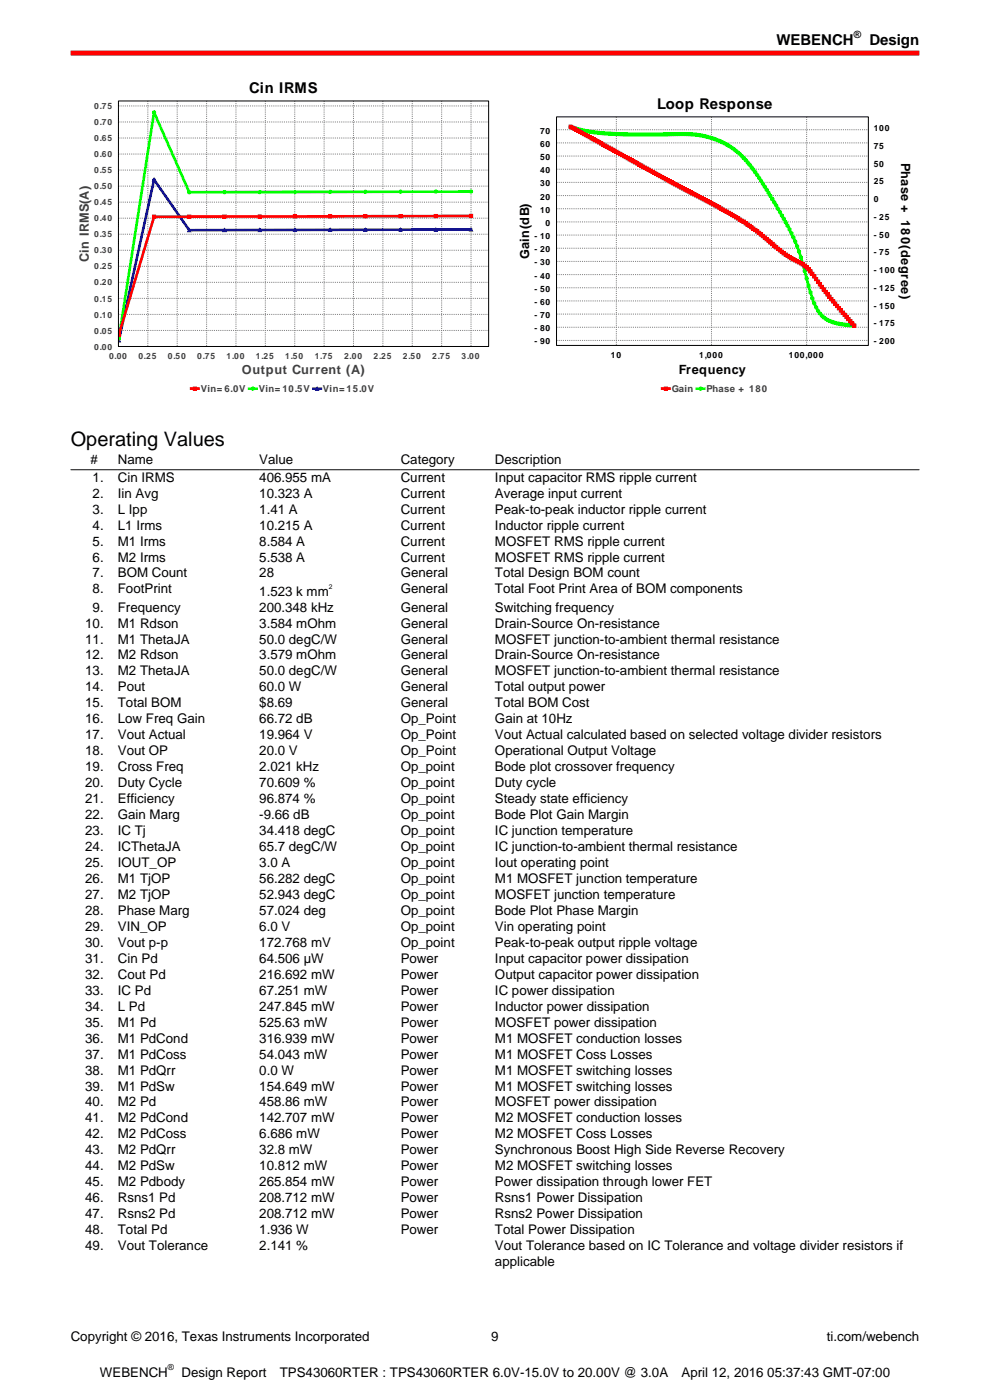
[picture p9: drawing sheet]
<svg xmlns="http://www.w3.org/2000/svg" width="210mm" height="297mm" viewBox="0 0 210 297" stroke-linecap="round" stroke-linejoin="round" font-family="sans-serif">
<defs><g id="words">
<text font-size="4.2" x="15" y="94.7">Operating Values</text>
<g font-size="3.2">
<text x="164.7" y="9.6">WEBENCH</text>
<text x="184.4" y="9.6">Design</text>
</g>
<g font-size="3.1">
<text x="52.9" y="19.7">Cin IRMS</text>
<text x="139.4" y="23.1">Loop Response</text>
</g>
<g font-size="2.8">
<text x="19.2" y="98.5">#</text>
<text x="25" y="98.5">Name</text>
<text x="55" y="98.5">Value</text>
<text x="85" y="98.5">Category</text>
<text x="105" y="98.5">Description</text>
<text x="19.6" y="102.2">1.</text>
<text x="19.6" y="105.6">2.</text>
<text x="25" y="102.2">Cin IRMS</text>
<text x="25" y="105.6">Iin Avg</text>
<text x="55" y="102.2">406.955 mA</text>
<text x="55" y="105.6">10.323 A</text>
<text x="85" y="102.2">Current</text>
<text x="85" y="105.6">Current</text>
<text x="105" y="102.2">Input capacitor RMS ripple current</text>
<text x="105" y="105.6">Average input current</text>
<text x="19.6" y="109">3.</text>
<text x="19.6" y="112.3">4.</text>
<text x="25" y="109">L Ipp</text>
<text x="25" y="112.3">L1 Irms</text>
<text x="55" y="109">1.41 A</text>
<text x="55" y="112.3">10.215 A</text>
<text x="85" y="109">Current</text>
<text x="85" y="112.3">Current</text>
<text x="105" y="109">Peak-to-peak inductor ripple current</text>
<text x="105" y="112.3">Inductor ripple current</text>
<text x="19.6" y="115.7">5.</text>
<text x="19.6" y="119.1">6.</text>
<text x="25" y="115.7">M1 Irms</text>
<text x="25" y="119.1">M2 Irms</text>
<text x="55" y="115.7">8.584 A</text>
<text x="55" y="119.1">5.538 A</text>
<text x="85" y="115.7">Current</text>
<text x="85" y="119.1">Current</text>
<text x="105" y="115.7">MOSFET RMS ripple current</text>
<text x="105" y="119.1">MOSFET RMS ripple current</text>
<text x="19.6" y="122.5">7.</text>
<text x="19.6" y="125.9">8.</text>
<text x="25" y="122.5">BOM Count</text>
<text x="25" y="125.9">FootPrint</text>
<text x="55" y="122.5">28</text>
<text x="85" y="122.5">General</text>
<text x="85" y="125.9">General</text>
<text x="105" y="122.5">Total Design BOM count</text>
<text x="105" y="125.9">Total Foot Print Area of BOM components</text>
<text x="19.6" y="129.7">9.</text>
<text x="25" y="129.7">Frequency</text>
<text x="55" y="126.4">1.523 k mm</text>
<text x="55" y="129.7">200.348 kHz</text>
<text x="85" y="129.7">General</text>
<text x="105" y="129.7">Switching frequency</text>
<text x="18.1" y="133.1">10.</text>
<text x="18.1" y="136.5">11.</text>
<text x="25" y="133.1">M1 Rdson</text>
<text x="25" y="136.5">M1 ThetaJA</text>
<text x="55" y="133.1">3.584 mOhm</text>
<text x="55" y="136.5">50.0 degC/W</text>
<text x="85" y="133.1">General</text>
<text x="85" y="136.5">General</text>
<text x="105" y="133.1">Drain-Source On-resistance</text>
<text x="105" y="136.5">MOSFET junction-to-ambient thermal resistance</text>
<text x="18.1" y="139.9">12.</text>
<text x="18.1" y="143.3">13.</text>
<text x="25" y="139.9">M2 Rdson</text>
<text x="25" y="143.3">M2 ThetaJA</text>
<text x="55" y="139.9">3.579 mOhm</text>
<text x="55" y="143.3">50.0 degC/W</text>
<text x="85" y="139.9">General</text>
<text x="85" y="143.3">General</text>
<text x="105" y="139.9">Drain-Source On-resistance</text>
<text x="105" y="143.3">MOSFET junction-to-ambient thermal resistance</text>
<text x="18.1" y="146.7">14.</text>
<text x="25" y="146.7">Pout</text>
<text x="55" y="146.7">60.0 W</text>
<text x="85" y="146.7">General</text>
<text x="105" y="146.7">Total output power</text>
<text x="18.1" y="150.1">15.</text>
<text x="18.1" y="153.5">16.</text>
<text x="25" y="150.1">Total BOM</text>
<text x="25" y="153.5">Low Freq Gain</text>
<text x="55" y="150.1">$8.69</text>
<text x="55" y="153.5">66.72 dB</text>
<text x="85" y="150.1">General</text>
<text x="85" y="153.5">Op_Point</text>
<text x="105" y="150.1">Total BOM Cost</text>
<text x="105" y="153.5">Gain at 10Hz</text>
<text x="18.1" y="156.8">17.</text>
<text x="18.1" y="160.2">18.</text>
<text x="25" y="156.8">Vout Actual</text>
<text x="25" y="160.2">Vout OP</text>
<text x="55" y="156.8">19.964 V</text>
<text x="55" y="160.2">20.0 V</text>
<text x="85" y="156.8">Op_Point</text>
<text x="85" y="160.2">Op_Point</text>
<text x="105" y="156.8">Vout Actual calculated based on selected voltage divider resistors</text>
<text x="105" y="160.2">Operational Output Voltage</text>
<text x="18.1" y="163.6">19.</text>
<text x="18.1" y="167">20.</text>
<text x="25" y="163.6">Cross Freq</text>
<text x="25" y="167">Duty Cycle</text>
<text x="55" y="163.6">2.021 kHz</text>
<text x="55" y="167">70.609 %</text>
<text x="85" y="163.6">Op_point</text>
<text x="85" y="167">Op_point</text>
<text x="105" y="163.6">Bode plot crossover frequency</text>
<text x="105" y="167">Duty cycle</text>
<text x="18.1" y="170.4">21.</text>
<text x="18.1" y="173.8">22.</text>
<text x="25" y="170.4">Efficiency</text>
<text x="25" y="173.8">Gain Marg</text>
<text x="55" y="170.4">96.874 %</text>
<text x="55" y="173.8">-9.66 dB</text>
<text x="85" y="170.4">Op_point</text>
<text x="85" y="173.8">Op_point</text>
<text x="105" y="170.4">Steady state efficiency</text>
<text x="105" y="173.8">Bode Plot Gain Margin</text>
<text x="18.1" y="177.2">23.</text>
<text x="25" y="177.2">IC Tj</text>
<text x="55" y="177.2">34.418 degC</text>
<text x="85" y="177.2">Op_point</text>
<text x="105" y="177.2">IC junction temperature</text>
<text x="18.1" y="180.5">24.</text>
<text x="18.1" y="183.9">25.</text>
<text x="25" y="180.5">ICThetaJA</text>
<text x="25" y="183.9">IOUT_OP</text>
<text x="55" y="180.5">65.7 degC/W</text>
<text x="55" y="183.9">3.0 A</text>
<text x="85" y="180.5">Op_point</text>
<text x="85" y="183.9">Op_point</text>
<text x="105" y="180.5">IC junction-to-ambient thermal resistance</text>
<text x="105" y="183.9">Iout operating point</text>
<text x="18.1" y="187.3">26.</text>
<text x="18.1" y="190.7">27.</text>
<text x="25" y="187.3">M1 TjOP</text>
<text x="25" y="190.7">M2 TjOP</text>
<text x="55" y="187.3">56.282 degC</text>
<text x="55" y="190.7">52.943 degC</text>
<text x="85" y="187.3">Op_point</text>
<text x="85" y="190.7">Op_point</text>
<text x="105" y="187.3">M1 MOSFET junction temperature</text>
<text x="105" y="190.7">MOSFET junction temperature</text>
<text x="18.1" y="194.1">28.</text>
<text x="18.1" y="197.5">29.</text>
<text x="25" y="194.1">Phase Marg</text>
<text x="25" y="197.5">VIN_OP</text>
<text x="55" y="194.1">57.024 deg</text>
<text x="55" y="197.5">6.0 V</text>
<text x="85" y="194.1">Op_point</text>
<text x="85" y="197.5">Op_point</text>
<text x="105" y="194.1">Bode Plot Phase Margin</text>
<text x="105" y="197.5">Vin operating point</text>
<text x="18.1" y="200.9">30.</text>
<text x="25" y="200.9">Vout p-p</text>
<text x="55" y="200.9">172.768 mV</text>
<text x="85" y="200.9">Op_point</text>
<text x="105" y="200.9">Peak-to-peak output ripple voltage</text>
<text x="18.1" y="204.3">31.</text>
<text x="18.1" y="207.6">32.</text>
<text x="25" y="204.3">Cin Pd</text>
<text x="25" y="207.6">Cout Pd</text>
<text x="55" y="204.3">64.506 µW</text>
<text x="55" y="207.6">216.692 mW</text>
<text x="85" y="204.3">Power</text>
<text x="85" y="207.6">Power</text>
<text x="105" y="204.3">Input capacitor power dissipation</text>
<text x="105" y="207.6">Output capacitor power dissipation</text>
<text x="18.1" y="211">33.</text>
<text x="18.1" y="214.4">34.</text>
<text x="25" y="211">IC Pd</text>
<text x="25" y="214.4">L Pd</text>
<text x="55" y="211">67.251 mW</text>
<text x="55" y="214.4">247.845 mW</text>
<text x="85" y="211">Power</text>
<text x="85" y="214.4">Power</text>
<text x="105" y="211">IC power dissipation</text>
<text x="105" y="214.4">Inductor power dissipation</text>
<text x="18.1" y="217.8">35.</text>
<text x="18.1" y="221.2">36.</text>
<text x="25" y="217.8">M1 Pd</text>
<text x="25" y="221.2">M1 PdCond</text>
<text x="55" y="217.8">525.63 mW</text>
<text x="55" y="221.2">316.939 mW</text>
<text x="85" y="217.8">Power</text>
<text x="85" y="221.2">Power</text>
<text x="105" y="217.8">MOSFET power dissipation</text>
<text x="105" y="221.2">M1 MOSFET conduction losses</text>
<text x="18.1" y="224.6">37.</text>
<text x="18.1" y="228">38.</text>
<text x="25" y="224.6">M1 PdCoss</text>
<text x="25" y="228">M1 PdQrr</text>
<text x="55" y="224.6">54.043 mW</text>
<text x="55" y="228">0.0 W</text>
<text x="85" y="224.6">Power</text>
<text x="85" y="228">Power</text>
<text x="105" y="224.6">M1 MOSFET Coss Losses</text>
<text x="105" y="228">M1 MOSFET switching losses</text>
<text x="18.1" y="231.3">39.</text>
<text x="25" y="231.3">M1 PdSw</text>
<text x="55" y="231.3">154.649 mW</text>
<text x="85" y="231.3">Power</text>
<text x="105" y="231.3">M1 MOSFET switching losses</text>
<text x="18.1" y="234.7">40.</text>
<text x="18.1" y="238.1">41.</text>
<text x="25" y="234.7">M2 Pd</text>
<text x="25" y="238.1">M2 PdCond</text>
<text x="55" y="234.7">458.86 mW</text>
<text x="55" y="238.1">142.707 mW</text>
<text x="85" y="234.7">Power</text>
<text x="85" y="238.1">Power</text>
<text x="105" y="234.7">MOSFET power dissipation</text>
<text x="105" y="238.1">M2 MOSFET conduction losses</text>
<text x="18.1" y="241.5">42.</text>
<text x="18.1" y="244.9">43.</text>
<text x="25" y="241.5">M2 PdCoss</text>
<text x="25" y="244.9">M2 PdQrr</text>
<text x="55" y="241.5">6.686 mW</text>
<text x="55" y="244.9">32.8 mW</text>
<text x="85" y="241.5">Power</text>
<text x="85" y="244.9">Power</text>
<text x="105" y="241.5">M2 MOSFET Coss Losses</text>
<text x="105" y="244.9">Synchronous Boost High Side Reverse Recovery</text>
<text x="18.1" y="248.3">44.</text>
<text x="18.1" y="251.7">45.</text>
<text x="25" y="248.3">M2 PdSw</text>
<text x="25" y="251.7">M2 Pdbody</text>
<text x="55" y="248.3">10.812 mW</text>
<text x="55" y="251.7">265.854 mW</text>
<text x="85" y="248.3">Power</text>
<text x="85" y="251.7">Power</text>
<text x="105" y="248.3">M2 MOSFET switching losses</text>
<text x="105" y="251.7">Power dissipation through lower FET</text>
<text x="18.1" y="255.1">46.</text>
<text x="25" y="255.1">Rsns1 Pd</text>
<text x="55" y="255.1">208.712 mW</text>
<text x="85" y="255.1">Power</text>
<text x="105" y="255.1">Rsns1 Power Dissipation</text>
<text x="18.1" y="258.4">47.</text>
<text x="18.1" y="261.8">48.</text>
<text x="25" y="258.4">Rsns2 Pd</text>
<text x="25" y="261.8">Total Pd</text>
<text x="55" y="258.4">208.712 mW</text>
<text x="55" y="261.8">1.936 W</text>
<text x="85" y="258.4">Power</text>
<text x="85" y="261.8">Power</text>
<text x="105" y="258.4">Rsns2 Power Dissipation</text>
<text x="105" y="261.8">Total Power Dissipation</text>
<text x="18.1" y="265.2">49.</text>
<text x="25" y="265.2">Vout Tolerance</text>
<text x="55" y="265.2">2.141 %</text>
<text x="105" y="265.2">Vout Tolerance based on IC Tolerance and voltage divider resistors if</text>
<text x="105" y="268.6">applicable</text>
<text x="15" y="284.4">Copyright © 2016, Texas Instruments Incorporated</text>
<text x="104.2" y="284.4">9</text>
<text x="175.4" y="284.4">ti.com/webench</text>
<text x="21.2" y="292">WEBENCH</text>
<text x="38.5" y="292">Design Report</text>
<text x="59.3" y="292">TPS43060RTER : TPS43060RTER 6.0V-15.0V to 20.00V @ 3.0A</text>
<text x="144.6" y="292">April 12, 2016 05:37:43 GMT-07:00</text>
</g>
<g font-size="2.7">
<text x="191.2" y="34.6" transform="rotate(90 191.2 34.6)">Phase + 180(degree)</text>
<text x="112.3" y="54.9" transform="rotate(-90 112.3 54.9)">Gain(dB)</text>
<text x="144" y="79.4">Frequency</text>
</g>
<g font-size="2.7" fill="#404040">
<text x="18.9" y="55.6" transform="rotate(-90 18.9 55.6)">Cin IRMS(A)</text>
<text x="51.3" y="79.4">Output Current (A)</text>
</g>
<text font-size="2.1" x="181.1" y="8">®</text>
<g font-size="2" fill="#404040">
<text x="42.6" y="83.2">Vin= 6.0V</text>
<text x="54.9" y="83.2">Vin= 10.5V</text>
<text x="68.5" y="83.2">Vin= 15.0V</text>
<text x="142.5" y="83.2">Gain</text>
<text x="149.9" y="83.2">Phase + 180</text>
</g>
<g font-size="1.8" fill="#404040">
<text x="20" y="23.1">0.75</text>
<text x="20" y="29.9">0.65</text>
<text x="20" y="26.5">0.70</text>
<text x="20" y="33.3">0.60</text>
<text x="20" y="40.2">0.50</text>
<text x="20" y="36.8">0.55</text>
<text x="20" y="47">0.40</text>
<text x="20" y="43.6">0.45</text>
<text x="20" y="53.8">0.30</text>
<text x="20" y="50.4">0.35</text>
<text x="20" y="57.2">0.25</text>
<text x="20" y="64">0.15</text>
<text x="20" y="60.6">0.20</text>
<text x="20" y="70.8">0.05</text>
<text x="20" y="67.4">0.10</text>
<text x="20" y="74.2">0.00</text>
<text x="23.1" y="76.1">0.00</text>
<text x="29.4" y="76.1">0.25</text>
<text x="35.6" y="76.1">0.50</text>
<text x="41.8" y="76.1">0.75</text>
<text x="48.1" y="76.1">1.00</text>
<text x="54.3" y="76.1">1.25</text>
<text x="60.5" y="76.1">1.50</text>
<text x="66.7" y="76.1">1.75</text>
<text x="73" y="76.1">2.00</text>
<text x="79.2" y="76.1">2.25</text>
<text x="85.4" y="76.1">2.50</text>
<text x="91.7" y="76.1">2.75</text>
<text x="97.9" y="76.1">3.00</text>
</g>
<g font-size="1.8">
<text x="114.5" y="28.4">70</text>
<text x="185.3" y="27.8">100</text>
<text x="114.5" y="34">50</text>
<text x="114.5" y="31.2">60</text>
<text x="185.3" y="35.3">50</text>
<text x="185.3" y="31.6">75</text>
<text x="114.5" y="39.6">30</text>
<text x="114.5" y="36.8">40</text>
<text x="185.3" y="39.1">25</text>
<text x="114.5" y="45.1">10</text>
<text x="114.5" y="42.3">20</text>
<text x="115.7" y="47.9">0</text>
<text x="185.3" y="46.6">- 25</text>
<text x="185.3" y="42.9">0</text>
<text x="113.4" y="53.5">- 20</text>
<text x="113.4" y="50.7">- 10</text>
<text x="185.3" y="50.4">- 50</text>
<text x="113.4" y="59.1">- 40</text>
<text x="113.4" y="56.3">- 30</text>
<text x="185.3" y="58">- 100</text>
<text x="185.3" y="54.2">- 75</text>
<text x="113.4" y="64.7">- 60</text>
<text x="113.4" y="61.9">- 50</text>
<text x="185.3" y="65.5">- 150</text>
<text x="185.3" y="61.7">- 125</text>
<text x="113.4" y="70.3">- 80</text>
<text x="113.4" y="67.5">- 70</text>
<text x="185.3" y="69.3">- 175</text>
<text x="113.4" y="73.1">- 90</text>
<text x="129.6" y="76">10</text>
<text x="148.3" y="76">1,000</text>
<text x="167.3" y="76">100,000</text>
<text x="185.3" y="73">- 200</text>
<text x="35.6" y="290.6">®</text>
</g>
<text font-size="1.4" x="69.7" y="124.9">2</text>
</g></defs>
<path d="M15 11.3h180" fill="none" stroke="#f00" stroke-width="1.1" stroke-linecap="butt"/>
<g fill="#fff">
<path d="M15 16.6h90v67.5h-90z"/>
<path d="M40.2 80.9h39.6v3.1h-39.6z"/>
</g>
<path d="M40.5 82.5h1.6" fill="none" stroke="#f00" stroke-width=".56"/>
<path d="M41 82.1h.7v.7h-.7z" fill="#f00"/>
<path d="M41 82.1h.7v.7h-.7z" fill="none" stroke="#f00" stroke-width=".21"/>
<path d="M52.9 82.5h1.5" fill="none" stroke="#0f0" stroke-width=".56"/>
<circle cx="53.6" cy="82.5" r=".34" fill="#0f0"/>
<circle cx="53.6" cy="82.5" r=".34" fill="none" stroke="#0f0" stroke-width=".21"/>
<path d="M66.5 82.5h1.6" fill="none" stroke="#00f" stroke-width=".56"/>
<path d="M67.3 82.1l.3 .7h-.7z" fill="#00f"/>
<path d="M67.3 82.1l.3 .7h-.7z" fill="none" stroke="#00f" stroke-width=".21"/>
<path d="M25.1 21.4h78.5v52.1h-78.5z" fill="#fff"/>
<g fill="none" stroke="#808080" stroke-width=".21" stroke-dasharray=".2 .2" stroke-linecap="butt">
<path d="M25.1 21.4v52.1M25.1 39.5h78.5M25.1 36.1h78.5M25.1 32.7h78.5M25.1 29.3h78.5M25.1 25.9h78.5M25.1 22.5h78.5M31.4 21.4v52.1M37.6 21.4v52.1M43.8 21.4v52.1M50.1 21.4v52.1M56.3 21.4v52.1"/>
<path d="M62.5 21.4v52.1M68.8 21.4v52.1M75 21.4v52.1M81.2 21.4v52.1M87.4 21.4v52.1M93.7 21.4v52.1M99.9 21.4v52.1M25.1 59.9h78.5M25.1 56.5h78.5M25.1 53.1h78.5M25.1 49.7h78.5M25.1 46.3h78.5"/>
<path d="M25.1 42.9h78.5M25.1 73.5h78.5M25.1 70.1h78.5M25.1 66.7h78.5M25.1 63.3h78.5"/>
</g>
<path d="M99.9 48.7l-59.8 .1-7.4-10.7-7.5 34.1" fill="none" stroke="#00f" stroke-width=".56"/>
<path d="M99.9 40.6l-59.8 .2-7.4-17-7.5 48" fill="none" stroke="#0f0" stroke-width=".56"/>
<path d="M99.9 45.8l-67.2 .2-7.5 25" fill="none" stroke="#f00" stroke-width=".56"/>
<path d="M25.2 71.9l.3 .7h-.4z" fill="#00f"/>
<path d="M25.1 72.2l.1-.3 .3 .7h-.4" fill="none" stroke="#00f" stroke-width=".21"/>
<path d="M32.7 37.8l.3 .6h-.7z" fill="#00f"/>
<path d="M32.7 37.8l.3 .6h-.7z" fill="none" stroke="#00f" stroke-width=".21"/>
<path d="M40.1 48.5l.4 .7h-.7z" fill="#00f"/>
<path d="M40.1 48.5l.4 .7h-.7z" fill="none" stroke="#00f" stroke-width=".21"/>
<path d="M47.6 48.5l.4 .7h-.7z" fill="#00f"/>
<path d="M47.6 48.5l.4 .7h-.7z" fill="none" stroke="#00f" stroke-width=".21"/>
<path d="M55.1 48.5l.3 .6h-.6z" fill="#00f"/>
<path d="M55.1 48.5l.3 .6h-.6z" fill="none" stroke="#00f" stroke-width=".21"/>
<path d="M62.6 48.4l.3 .7h-.7z" fill="#00f"/>
<path d="M62.6 48.4l.3 .7h-.7z" fill="none" stroke="#00f" stroke-width=".21"/>
<path d="M70 48.4l.4 .7h-.7z" fill="#00f"/>
<path d="M70 48.4l.4 .7h-.7z" fill="none" stroke="#00f" stroke-width=".21"/>
<path d="M77.5 48.4l.3 .7h-.6z" fill="#00f"/>
<path d="M77.5 48.4l.3 .7h-.6z" fill="none" stroke="#00f" stroke-width=".21"/>
<path d="M85 48.4l.3 .7h-.7z" fill="#00f"/>
<path d="M85 48.4l.3 .7h-.7z" fill="none" stroke="#00f" stroke-width=".21"/>
<path d="M92.4 48.4l.4 .6h-.7z" fill="#00f"/>
<path d="M92.4 48.4l.4 .6h-.7z" fill="none" stroke="#00f" stroke-width=".21"/>
<path d="M99.9 48.4l.4 .6h-.7z" fill="#00f"/>
<path d="M99.9 48.4l.4 .6h-.7z" fill="none" stroke="#00f" stroke-width=".21"/>
<path d="M25.1 71.5a.33 .33 0 0 1 .4 .3 .33 .33 0 0 1-.4 .3z" fill="#0f0"/>
<path d="M25.1 71.5a.33 .33 0 0 1 .4 .3 .33 .33 0 0 1-.4 .3" fill="none" stroke="#0f0" stroke-width=".21"/>
<circle cx="32.7" cy="23.8" r=".34" fill="#0f0"/>
<circle cx="32.7" cy="23.8" r=".34" fill="none" stroke="#0f0" stroke-width=".21"/>
<circle cx="40.1" cy="40.8" r=".34" fill="#0f0"/>
<circle cx="40.1" cy="40.8" r=".34" fill="none" stroke="#0f0" stroke-width=".21"/>
<circle cx="47.6" cy="40.8" r=".34" fill="#0f0"/>
<circle cx="47.6" cy="40.8" r=".34" fill="none" stroke="#0f0" stroke-width=".21"/>
<circle cx="55.1" cy="40.7" r=".34" fill="#0f0"/>
<circle cx="55.1" cy="40.7" r=".34" fill="none" stroke="#0f0" stroke-width=".21"/>
<circle cx="62.6" cy="40.7" r=".34" fill="#0f0"/>
<circle cx="62.6" cy="40.7" r=".34" fill="none" stroke="#0f0" stroke-width=".21"/>
<circle cx="70" cy="40.7" r=".34" fill="#0f0"/>
<circle cx="70" cy="40.7" r=".34" fill="none" stroke="#0f0" stroke-width=".21"/>
<circle cx="77.5" cy="40.7" r=".34" fill="#0f0"/>
<circle cx="77.5" cy="40.7" r=".34" fill="none" stroke="#0f0" stroke-width=".21"/>
<circle cx="85" cy="40.7" r=".34" fill="#0f0"/>
<circle cx="85" cy="40.7" r=".34" fill="none" stroke="#0f0" stroke-width=".21"/>
<circle cx="92.4" cy="40.7" r=".34" fill="#0f0"/>
<circle cx="92.4" cy="40.7" r=".34" fill="none" stroke="#0f0" stroke-width=".21"/>
<circle cx="99.9" cy="40.6" r=".34" fill="#0f0"/>
<circle cx="99.9" cy="40.6" r=".34" fill="none" stroke="#0f0" stroke-width=".21"/>
<path d="M25.1 70.7h.4v.7h-.4z" fill="#f00"/>
<path d="M25.1 70.7h.4v.7h-.4" fill="none" stroke="#f00" stroke-width=".21"/>
<path d="M32.3 45.6h.7v.7h-.7z" fill="#f00"/>
<path d="M32.3 45.6h.7v.7h-.7z" fill="none" stroke="#f00" stroke-width=".21"/>
<path d="M39.8 45.6h.7v.7h-.7z" fill="#f00"/>
<path d="M39.8 45.6h.7v.7h-.7z" fill="none" stroke="#f00" stroke-width=".21"/>
<path d="M47.3 45.6h.7v.7h-.7z" fill="#f00"/>
<path d="M47.3 45.6h.7v.7h-.7z" fill="none" stroke="#f00" stroke-width=".21"/>
<path d="M54.8 45.6h.6v.7h-.6z" fill="#f00"/>
<path d="M54.8 45.6h.6v.7h-.6z" fill="none" stroke="#f00" stroke-width=".21"/>
<path d="M62.2 45.6h.7v.7h-.7z" fill="#f00"/>
<path d="M62.2 45.6h.7v.7h-.7z" fill="none" stroke="#f00" stroke-width=".21"/>
<path d="M69.7 45.6h.7v.6h-.7z" fill="#f00"/>
<path d="M69.7 45.6h.7v.6h-.7z" fill="none" stroke="#f00" stroke-width=".21"/>
<path d="M77.2 45.5h.6v.7h-.6z" fill="#f00"/>
<path d="M77.2 45.5h.6v.7h-.6z" fill="none" stroke="#f00" stroke-width=".21"/>
<path d="M84.6 45.5h.7v.7h-.7z" fill="#f00"/>
<path d="M84.6 45.5h.7v.7h-.7z" fill="none" stroke="#f00" stroke-width=".21"/>
<path d="M92.1 45.5h.7v.7h-.7z" fill="#f00"/>
<path d="M92.1 45.5h.7v.7h-.7z" fill="none" stroke="#f00" stroke-width=".21"/>
<path d="M99.6 45.5h.7v.7h-.7z" fill="#f00"/>
<path d="M99.6 45.5h.7v.7h-.7z" fill="none" stroke="#f00" stroke-width=".21"/>
<path d="M25.1 21.4h78.5v52.1h-78.5z" fill="none" stroke="#000" stroke-width=".21"/>
<g fill="#fff">
<path d="M105 16.6h90v67.5h-90z"/>
<path d="M140.1 80.9h23.2v3.1h-23.2z"/>
</g>
<path d="M140.5 82.5h1.5" fill="none" stroke="#f00" stroke-width=".56"/>
<path d="M140.9 82.1h.7v.7h-.7z" fill="#f00"/>
<path d="M140.9 82.1h.7v.7h-.7z" fill="none" stroke="#f00" stroke-width=".21"/>
<path d="M147.8 82.5h1.6" fill="none" stroke="#0f0" stroke-width=".56"/>
<circle cx="148.6" cy="82.5" r=".34" fill="#0f0"/>
<circle cx="148.6" cy="82.5" r=".34" fill="none" stroke="#0f0" stroke-width=".21"/>
<path d="M118 24.8h66.2v48.5h-66.2z" fill="#fff"/>
<g fill="none" stroke="#808080" stroke-width=".21" stroke-dasharray=".2 .2" stroke-linecap="butt">
<path d="M118 38.7h66.2M118 35.9h66.2M118 33.1h66.2M118 30.3h66.2M118 27.5h66.2M130.7 24.8v48.5M150.9 24.8v48.5M171.1 24.8v48.5M118 58.3h66.2M118 55.5h66.2M118 52.7h66.2M118 49.9h66.2"/>
<path d="M118 47.1h66.2M118 44.3h66.2M118 41.5h66.2M118 72.2h66.2M118 69.4h66.2M118 66.6h66.2M118 63.8h66.2M118 61h66.2"/>
</g>
<path d="M121.1 26.9a43 43 0 0 0 13.7 1.6h8.1a18.6 18.6 0 0 1 13.7 3.9l1.1 1.1M157.7 33.5h.1M157.8 33.5a81.7 81.7 0 0 1 8.9 13.7 38.3 38.3 0 0 1 4 10.3l1.6 5.8a7.1 7.1 0 0 0 3.6 4.8l2.1 .6 3.2 .4" fill="none" stroke="#0f0" stroke-width=".56"/>
<circle cx="121.1" cy="26.9" r=".34" fill="#0f0"/>
<circle cx="121.1" cy="26.9" r=".34" fill="none" stroke="#0f0" stroke-width=".21"/>
<circle cx="121.5" cy="27.1" r=".34" fill="#0f0"/>
<circle cx="121.5" cy="27.1" r=".34" fill="none" stroke="#0f0" stroke-width=".21"/>
<circle cx="121.9" cy="27.2" r=".34" fill="#0f0"/>
<circle cx="121.9" cy="27.2" r=".34" fill="none" stroke="#0f0" stroke-width=".21"/>
<circle cx="122.3" cy="27.3" r=".34" fill="#0f0"/>
<circle cx="122.3" cy="27.3" r=".34" fill="none" stroke="#0f0" stroke-width=".21"/>
<circle cx="122.7" cy="27.4" r=".34" fill="#0f0"/>
<circle cx="122.7" cy="27.4" r=".34" fill="none" stroke="#0f0" stroke-width=".21"/>
<circle cx="123.1" cy="27.5" r=".34" fill="#0f0"/>
<circle cx="123.1" cy="27.5" r=".34" fill="none" stroke="#0f0" stroke-width=".21"/>
<circle cx="123.5" cy="27.6" r=".34" fill="#0f0"/>
<circle cx="123.5" cy="27.6" r=".34" fill="none" stroke="#0f0" stroke-width=".21"/>
<circle cx="123.9" cy="27.7" r=".34" fill="#0f0"/>
<circle cx="123.9" cy="27.7" r=".34" fill="none" stroke="#0f0" stroke-width=".21"/>
<circle cx="124.3" cy="27.8" r=".34" fill="#0f0"/>
<circle cx="124.3" cy="27.8" r=".34" fill="none" stroke="#0f0" stroke-width=".21"/>
<circle cx="124.7" cy="27.9" r=".34" fill="#0f0"/>
<circle cx="124.7" cy="27.9" r=".34" fill="none" stroke="#0f0" stroke-width=".21"/>
<circle cx="125.1" cy="27.9" r=".34" fill="#0f0"/>
<circle cx="125.1" cy="27.9" r=".34" fill="none" stroke="#0f0" stroke-width=".21"/>
<circle cx="125.5" cy="28" r=".34" fill="#0f0"/>
<circle cx="125.5" cy="28" r=".34" fill="none" stroke="#0f0" stroke-width=".21"/>
<circle cx="125.9" cy="28.1" r=".34" fill="#0f0"/>
<circle cx="125.9" cy="28.1" r=".34" fill="none" stroke="#0f0" stroke-width=".21"/>
<circle cx="126.3" cy="28.1" r=".34" fill="#0f0"/>
<circle cx="126.3" cy="28.1" r=".34" fill="none" stroke="#0f0" stroke-width=".21"/>
<circle cx="126.7" cy="28.1" r=".34" fill="#0f0"/>
<circle cx="126.7" cy="28.1" r=".34" fill="none" stroke="#0f0" stroke-width=".21"/>
<circle cx="127.1" cy="28.2" r=".34" fill="#0f0"/>
<circle cx="127.1" cy="28.2" r=".34" fill="none" stroke="#0f0" stroke-width=".21"/>
<circle cx="127.5" cy="28.2" r=".34" fill="#0f0"/>
<circle cx="127.5" cy="28.2" r=".34" fill="none" stroke="#0f0" stroke-width=".21"/>
<circle cx="127.9" cy="28.3" r=".34" fill="#0f0"/>
<circle cx="127.9" cy="28.3" r=".34" fill="none" stroke="#0f0" stroke-width=".21"/>
<circle cx="128.3" cy="28.3" r=".34" fill="#0f0"/>
<circle cx="128.3" cy="28.3" r=".34" fill="none" stroke="#0f0" stroke-width=".21"/>
<circle cx="128.7" cy="28.3" r=".34" fill="#0f0"/>
<circle cx="128.7" cy="28.3" r=".34" fill="none" stroke="#0f0" stroke-width=".21"/>
<circle cx="129.1" cy="28.4" r=".34" fill="#0f0"/>
<circle cx="129.1" cy="28.4" r=".34" fill="none" stroke="#0f0" stroke-width=".21"/>
<circle cx="129.5" cy="28.4" r=".34" fill="#0f0"/>
<circle cx="129.5" cy="28.4" r=".34" fill="none" stroke="#0f0" stroke-width=".21"/>
<circle cx="129.9" cy="28.4" r=".34" fill="#0f0"/>
<circle cx="129.9" cy="28.4" r=".34" fill="none" stroke="#0f0" stroke-width=".21"/>
<circle cx="130.3" cy="28.4" r=".34" fill="#0f0"/>
<circle cx="130.3" cy="28.4" r=".34" fill="none" stroke="#0f0" stroke-width=".21"/>
<circle cx="130.7" cy="28.4" r=".34" fill="#0f0"/>
<circle cx="130.7" cy="28.4" r=".34" fill="none" stroke="#0f0" stroke-width=".21"/>
<circle cx="131.1" cy="28.4" r=".34" fill="#0f0"/>
<circle cx="131.1" cy="28.4" r=".34" fill="none" stroke="#0f0" stroke-width=".21"/>
<circle cx="131.6" cy="28.5" r=".34" fill="#0f0"/>
<circle cx="131.6" cy="28.5" r=".34" fill="none" stroke="#0f0" stroke-width=".21"/>
<circle cx="132" cy="28.5" r=".34" fill="#0f0"/>
<circle cx="132" cy="28.5" r=".34" fill="none" stroke="#0f0" stroke-width=".21"/>
<circle cx="132.4" cy="28.5" r=".34" fill="#0f0"/>
<circle cx="132.4" cy="28.5" r=".34" fill="none" stroke="#0f0" stroke-width=".21"/>
<circle cx="132.8" cy="28.5" r=".34" fill="#0f0"/>
<circle cx="132.8" cy="28.5" r=".34" fill="none" stroke="#0f0" stroke-width=".21"/>
<circle cx="133.2" cy="28.5" r=".34" fill="#0f0"/>
<circle cx="133.2" cy="28.5" r=".34" fill="none" stroke="#0f0" stroke-width=".21"/>
<circle cx="133.6" cy="28.5" r=".34" fill="#0f0"/>
<circle cx="133.6" cy="28.5" r=".34" fill="none" stroke="#0f0" stroke-width=".21"/>
<circle cx="134" cy="28.5" r=".34" fill="#0f0"/>
<circle cx="134" cy="28.5" r=".34" fill="none" stroke="#0f0" stroke-width=".21"/>
<circle cx="134.4" cy="28.5" r=".34" fill="#0f0"/>
<circle cx="134.4" cy="28.5" r=".34" fill="none" stroke="#0f0" stroke-width=".21"/>
<circle cx="134.8" cy="28.5" r=".34" fill="#0f0"/>
<circle cx="134.8" cy="28.5" r=".34" fill="none" stroke="#0f0" stroke-width=".21"/>
<circle cx="135.2" cy="28.5" r=".34" fill="#0f0"/>
<circle cx="135.2" cy="28.5" r=".34" fill="none" stroke="#0f0" stroke-width=".21"/>
<circle cx="135.6" cy="28.5" r=".34" fill="#0f0"/>
<circle cx="135.6" cy="28.5" r=".34" fill="none" stroke="#0f0" stroke-width=".21"/>
<circle cx="136" cy="28.5" r=".34" fill="#0f0"/>
<circle cx="136" cy="28.5" r=".34" fill="none" stroke="#0f0" stroke-width=".21"/>
<circle cx="136.4" cy="28.5" r=".34" fill="#0f0"/>
<circle cx="136.4" cy="28.5" r=".34" fill="none" stroke="#0f0" stroke-width=".21"/>
<circle cx="136.8" cy="28.5" r=".34" fill="#0f0"/>
<circle cx="136.8" cy="28.5" r=".34" fill="none" stroke="#0f0" stroke-width=".21"/>
<circle cx="137.2" cy="28.5" r=".34" fill="#0f0"/>
<circle cx="137.2" cy="28.5" r=".34" fill="none" stroke="#0f0" stroke-width=".21"/>
<circle cx="137.6" cy="28.5" r=".34" fill="#0f0"/>
<circle cx="137.6" cy="28.5" r=".34" fill="none" stroke="#0f0" stroke-width=".21"/>
<circle cx="138" cy="28.5" r=".34" fill="#0f0"/>
<circle cx="138" cy="28.5" r=".34" fill="none" stroke="#0f0" stroke-width=".21"/>
<circle cx="138.4" cy="28.5" r=".34" fill="#0f0"/>
<circle cx="138.4" cy="28.5" r=".34" fill="none" stroke="#0f0" stroke-width=".21"/>
<circle cx="138.8" cy="28.5" r=".34" fill="#0f0"/>
<circle cx="138.8" cy="28.5" r=".34" fill="none" stroke="#0f0" stroke-width=".21"/>
<circle cx="139.2" cy="28.5" r=".34" fill="#0f0"/>
<circle cx="139.2" cy="28.5" r=".34" fill="none" stroke="#0f0" stroke-width=".21"/>
<circle cx="139.6" cy="28.5" r=".34" fill="#0f0"/>
<circle cx="139.6" cy="28.5" r=".34" fill="none" stroke="#0f0" stroke-width=".21"/>
<circle cx="140" cy="28.5" r=".34" fill="#0f0"/>
<circle cx="140" cy="28.5" r=".34" fill="none" stroke="#0f0" stroke-width=".21"/>
<circle cx="140.4" cy="28.5" r=".34" fill="#0f0"/>
<circle cx="140.4" cy="28.5" r=".34" fill="none" stroke="#0f0" stroke-width=".21"/>
<circle cx="140.8" cy="28.5" r=".34" fill="#0f0"/>
<circle cx="140.8" cy="28.5" r=".34" fill="none" stroke="#0f0" stroke-width=".21"/>
<circle cx="141.2" cy="28.5" r=".34" fill="#0f0"/>
<circle cx="141.2" cy="28.5" r=".34" fill="none" stroke="#0f0" stroke-width=".21"/>
<circle cx="141.6" cy="28.5" r=".34" fill="#0f0"/>
<circle cx="141.6" cy="28.5" r=".34" fill="none" stroke="#0f0" stroke-width=".21"/>
<circle cx="142" cy="28.5" r=".34" fill="#0f0"/>
<circle cx="142" cy="28.5" r=".34" fill="none" stroke="#0f0" stroke-width=".21"/>
<circle cx="142.4" cy="28.5" r=".34" fill="#0f0"/>
<circle cx="142.4" cy="28.5" r=".34" fill="none" stroke="#0f0" stroke-width=".21"/>
<circle cx="142.9" cy="28.5" r=".34" fill="#0f0"/>
<circle cx="142.9" cy="28.5" r=".34" fill="none" stroke="#0f0" stroke-width=".21"/>
<circle cx="143.3" cy="28.5" r=".34" fill="#0f0"/>
<circle cx="143.3" cy="28.5" r=".34" fill="none" stroke="#0f0" stroke-width=".21"/>
<circle cx="143.7" cy="28.4" r=".34" fill="#0f0"/>
<circle cx="143.7" cy="28.4" r=".34" fill="none" stroke="#0f0" stroke-width=".21"/>
<circle cx="144.1" cy="28.4" r=".34" fill="#0f0"/>
<circle cx="144.1" cy="28.4" r=".34" fill="none" stroke="#0f0" stroke-width=".21"/>
<circle cx="144.5" cy="28.4" r=".34" fill="#0f0"/>
<circle cx="144.5" cy="28.4" r=".34" fill="none" stroke="#0f0" stroke-width=".21"/>
<circle cx="144.9" cy="28.4" r=".34" fill="#0f0"/>
<circle cx="144.9" cy="28.4" r=".34" fill="none" stroke="#0f0" stroke-width=".21"/>
<circle cx="145.3" cy="28.4" r=".34" fill="#0f0"/>
<circle cx="145.3" cy="28.4" r=".34" fill="none" stroke="#0f0" stroke-width=".21"/>
<circle cx="145.7" cy="28.4" r=".34" fill="#0f0"/>
<circle cx="145.7" cy="28.4" r=".34" fill="none" stroke="#0f0" stroke-width=".21"/>
<circle cx="146.1" cy="28.5" r=".34" fill="#0f0"/>
<circle cx="146.1" cy="28.5" r=".34" fill="none" stroke="#0f0" stroke-width=".21"/>
<circle cx="146.5" cy="28.5" r=".34" fill="#0f0"/>
<circle cx="146.5" cy="28.5" r=".34" fill="none" stroke="#0f0" stroke-width=".21"/>
<circle cx="146.9" cy="28.5" r=".34" fill="#0f0"/>
<circle cx="146.9" cy="28.5" r=".34" fill="none" stroke="#0f0" stroke-width=".21"/>
<circle cx="147.3" cy="28.5" r=".34" fill="#0f0"/>
<circle cx="147.3" cy="28.5" r=".34" fill="none" stroke="#0f0" stroke-width=".21"/>
<circle cx="147.7" cy="28.6" r=".34" fill="#0f0"/>
<circle cx="147.7" cy="28.6" r=".34" fill="none" stroke="#0f0" stroke-width=".21"/>
<circle cx="148.1" cy="28.6" r=".34" fill="#0f0"/>
<circle cx="148.1" cy="28.6" r=".34" fill="none" stroke="#0f0" stroke-width=".21"/>
<circle cx="148.5" cy="28.7" r=".34" fill="#0f0"/>
<circle cx="148.5" cy="28.7" r=".34" fill="none" stroke="#0f0" stroke-width=".21"/>
<circle cx="148.9" cy="28.8" r=".34" fill="#0f0"/>
<circle cx="148.9" cy="28.8" r=".34" fill="none" stroke="#0f0" stroke-width=".21"/>
<circle cx="149.3" cy="28.9" r=".34" fill="#0f0"/>
<circle cx="149.3" cy="28.9" r=".34" fill="none" stroke="#0f0" stroke-width=".21"/>
<circle cx="149.7" cy="28.9" r=".34" fill="#0f0"/>
<circle cx="149.7" cy="28.9" r=".34" fill="none" stroke="#0f0" stroke-width=".21"/>
<circle cx="150.1" cy="29" r=".34" fill="#0f0"/>
<circle cx="150.1" cy="29" r=".34" fill="none" stroke="#0f0" stroke-width=".21"/>
<circle cx="150.5" cy="29.2" r=".34" fill="#0f0"/>
<circle cx="150.5" cy="29.2" r=".34" fill="none" stroke="#0f0" stroke-width=".21"/>
<circle cx="150.9" cy="29.3" r=".34" fill="#0f0"/>
<circle cx="150.9" cy="29.3" r=".34" fill="none" stroke="#0f0" stroke-width=".21"/>
<circle cx="151.3" cy="29.4" r=".34" fill="#0f0"/>
<circle cx="151.3" cy="29.4" r=".34" fill="none" stroke="#0f0" stroke-width=".21"/>
<circle cx="151.7" cy="29.6" r=".34" fill="#0f0"/>
<circle cx="151.7" cy="29.6" r=".34" fill="none" stroke="#0f0" stroke-width=".21"/>
<circle cx="152.1" cy="29.7" r=".34" fill="#0f0"/>
<circle cx="152.1" cy="29.7" r=".34" fill="none" stroke="#0f0" stroke-width=".21"/>
<circle cx="152.5" cy="29.9" r=".34" fill="#0f0"/>
<circle cx="152.5" cy="29.9" r=".34" fill="none" stroke="#0f0" stroke-width=".21"/>
<circle cx="152.9" cy="30.1" r=".34" fill="#0f0"/>
<circle cx="152.9" cy="30.1" r=".34" fill="none" stroke="#0f0" stroke-width=".21"/>
<circle cx="153.3" cy="30.2" r=".34" fill="#0f0"/>
<circle cx="153.3" cy="30.2" r=".34" fill="none" stroke="#0f0" stroke-width=".21"/>
<circle cx="153.7" cy="30.5" r=".34" fill="#0f0"/>
<circle cx="153.7" cy="30.5" r=".34" fill="none" stroke="#0f0" stroke-width=".21"/>
<circle cx="154.2" cy="30.7" r=".34" fill="#0f0"/>
<circle cx="154.2" cy="30.7" r=".34" fill="none" stroke="#0f0" stroke-width=".21"/>
<circle cx="154.6" cy="30.9" r=".34" fill="#0f0"/>
<circle cx="154.6" cy="30.9" r=".34" fill="none" stroke="#0f0" stroke-width=".21"/>
<circle cx="155" cy="31.2" r=".34" fill="#0f0"/>
<circle cx="155" cy="31.2" r=".34" fill="none" stroke="#0f0" stroke-width=".21"/>
<circle cx="155.4" cy="31.4" r=".34" fill="#0f0"/>
<circle cx="155.4" cy="31.4" r=".34" fill="none" stroke="#0f0" stroke-width=".21"/>
<circle cx="155.8" cy="31.7" r=".34" fill="#0f0"/>
<circle cx="155.8" cy="31.7" r=".34" fill="none" stroke="#0f0" stroke-width=".21"/>
<circle cx="156.2" cy="32" r=".34" fill="#0f0"/>
<circle cx="156.2" cy="32" r=".34" fill="none" stroke="#0f0" stroke-width=".21"/>
<circle cx="156.6" cy="32.4" r=".34" fill="#0f0"/>
<circle cx="156.6" cy="32.4" r=".34" fill="none" stroke="#0f0" stroke-width=".21"/>
<circle cx="157" cy="32.7" r=".34" fill="#0f0"/>
<circle cx="157" cy="32.7" r=".34" fill="none" stroke="#0f0" stroke-width=".21"/>
<circle cx="157.4" cy="33.1" r=".34" fill="#0f0"/>
<circle cx="157.4" cy="33.1" r=".34" fill="none" stroke="#0f0" stroke-width=".21"/>
<circle cx="157.7" cy="33.5" r=".34" fill="#0f0"/>
<circle cx="157.7" cy="33.5" r=".34" fill="none" stroke="#0f0" stroke-width=".21"/>
<circle cx="157.8" cy="33.5" r=".34" fill="#0f0"/>
<circle cx="157.8" cy="33.5" r=".34" fill="none" stroke="#0f0" stroke-width=".21"/>
<circle cx="158.2" cy="34" r=".34" fill="#0f0"/>
<circle cx="158.2" cy="34" r=".34" fill="none" stroke="#0f0" stroke-width=".21"/>
<circle cx="158.6" cy="34.4" r=".34" fill="#0f0"/>
<circle cx="158.6" cy="34.4" r=".34" fill="none" stroke="#0f0" stroke-width=".21"/>
<circle cx="159" cy="34.9" r=".34" fill="#0f0"/>
<circle cx="159" cy="34.9" r=".34" fill="none" stroke="#0f0" stroke-width=".21"/>
<circle cx="159.4" cy="35.4" r=".34" fill="#0f0"/>
<circle cx="159.4" cy="35.4" r=".34" fill="none" stroke="#0f0" stroke-width=".21"/>
<circle cx="159.8" cy="36" r=".34" fill="#0f0"/>
<circle cx="159.8" cy="36" r=".34" fill="none" stroke="#0f0" stroke-width=".21"/>
<circle cx="160.2" cy="36.5" r=".34" fill="#0f0"/>
<circle cx="160.2" cy="36.5" r=".34" fill="none" stroke="#0f0" stroke-width=".21"/>
<circle cx="160.6" cy="37.1" r=".34" fill="#0f0"/>
<circle cx="160.6" cy="37.1" r=".34" fill="none" stroke="#0f0" stroke-width=".21"/>
<circle cx="161" cy="37.7" r=".34" fill="#0f0"/>
<circle cx="161" cy="37.7" r=".34" fill="none" stroke="#0f0" stroke-width=".21"/>
<circle cx="161.4" cy="38.3" r=".34" fill="#0f0"/>
<circle cx="161.4" cy="38.3" r=".34" fill="none" stroke="#0f0" stroke-width=".21"/>
<circle cx="161.8" cy="39" r=".34" fill="#0f0"/>
<circle cx="161.8" cy="39" r=".34" fill="none" stroke="#0f0" stroke-width=".21"/>
<circle cx="162.2" cy="39.6" r=".34" fill="#0f0"/>
<circle cx="162.2" cy="39.6" r=".34" fill="none" stroke="#0f0" stroke-width=".21"/>
<circle cx="162.6" cy="40.3" r=".34" fill="#0f0"/>
<circle cx="162.6" cy="40.3" r=".34" fill="none" stroke="#0f0" stroke-width=".21"/>
<circle cx="163" cy="40.9" r=".34" fill="#0f0"/>
<circle cx="163" cy="40.9" r=".34" fill="none" stroke="#0f0" stroke-width=".21"/>
<circle cx="163.4" cy="41.6" r=".34" fill="#0f0"/>
<circle cx="163.4" cy="41.6" r=".34" fill="none" stroke="#0f0" stroke-width=".21"/>
<circle cx="163.8" cy="42.2" r=".34" fill="#0f0"/>
<circle cx="163.8" cy="42.2" r=".34" fill="none" stroke="#0f0" stroke-width=".21"/>
<circle cx="163.8" cy="42.3" r=".34" fill="#0f0"/>
<circle cx="163.8" cy="42.3" r=".34" fill="none" stroke="#0f0" stroke-width=".21"/>
<circle cx="164.2" cy="42.9" r=".34" fill="#0f0"/>
<circle cx="164.2" cy="42.9" r=".34" fill="none" stroke="#0f0" stroke-width=".21"/>
<circle cx="164.6" cy="43.6" r=".34" fill="#0f0"/>
<circle cx="164.6" cy="43.6" r=".34" fill="none" stroke="#0f0" stroke-width=".21"/>
<circle cx="165" cy="44.3" r=".34" fill="#0f0"/>
<circle cx="165" cy="44.3" r=".34" fill="none" stroke="#0f0" stroke-width=".21"/>
<circle cx="165.5" cy="45" r=".34" fill="#0f0"/>
<circle cx="165.5" cy="45" r=".34" fill="none" stroke="#0f0" stroke-width=".21"/>
<circle cx="165.9" cy="45.7" r=".34" fill="#0f0"/>
<circle cx="165.9" cy="45.7" r=".34" fill="none" stroke="#0f0" stroke-width=".21"/>
<circle cx="166.3" cy="46.4" r=".34" fill="#0f0"/>
<circle cx="166.3" cy="46.4" r=".34" fill="none" stroke="#0f0" stroke-width=".21"/>
<circle cx="166.7" cy="47.2" r=".34" fill="#0f0"/>
<circle cx="166.7" cy="47.2" r=".34" fill="none" stroke="#0f0" stroke-width=".21"/>
<circle cx="167.1" cy="47.9" r=".34" fill="#0f0"/>
<circle cx="167.1" cy="47.9" r=".34" fill="none" stroke="#0f0" stroke-width=".21"/>
<circle cx="167.5" cy="48.7" r=".34" fill="#0f0"/>
<circle cx="167.5" cy="48.7" r=".34" fill="none" stroke="#0f0" stroke-width=".21"/>
<circle cx="167.9" cy="49.5" r=".34" fill="#0f0"/>
<circle cx="167.9" cy="49.5" r=".34" fill="none" stroke="#0f0" stroke-width=".21"/>
<circle cx="168.3" cy="50.3" r=".34" fill="#0f0"/>
<circle cx="168.3" cy="50.3" r=".34" fill="none" stroke="#0f0" stroke-width=".21"/>
<circle cx="168.7" cy="51.2" r=".34" fill="#0f0"/>
<circle cx="168.7" cy="51.2" r=".34" fill="none" stroke="#0f0" stroke-width=".21"/>
<circle cx="169.1" cy="52.2" r=".34" fill="#0f0"/>
<circle cx="169.1" cy="52.2" r=".34" fill="none" stroke="#0f0" stroke-width=".21"/>
<circle cx="169.5" cy="53.4" r=".34" fill="#0f0"/>
<circle cx="169.5" cy="53.4" r=".34" fill="none" stroke="#0f0" stroke-width=".21"/>
<circle cx="169.9" cy="54.6" r=".34" fill="#0f0"/>
<circle cx="169.9" cy="54.6" r=".34" fill="none" stroke="#0f0" stroke-width=".21"/>
<circle cx="170.3" cy="56" r=".34" fill="#0f0"/>
<circle cx="170.3" cy="56" r=".34" fill="none" stroke="#0f0" stroke-width=".21"/>
<circle cx="170.7" cy="57.5" r=".34" fill="#0f0"/>
<circle cx="170.7" cy="57.5" r=".34" fill="none" stroke="#0f0" stroke-width=".21"/>
<circle cx="171.1" cy="59.1" r=".34" fill="#0f0"/>
<circle cx="171.1" cy="59.1" r=".34" fill="none" stroke="#0f0" stroke-width=".21"/>
<circle cx="171.5" cy="60.6" r=".34" fill="#0f0"/>
<circle cx="171.5" cy="60.6" r=".34" fill="none" stroke="#0f0" stroke-width=".21"/>
<circle cx="171.9" cy="62" r=".34" fill="#0f0"/>
<circle cx="171.9" cy="62" r=".34" fill="none" stroke="#0f0" stroke-width=".21"/>
<circle cx="172.3" cy="63.3" r=".34" fill="#0f0"/>
<circle cx="172.3" cy="63.3" r=".34" fill="none" stroke="#0f0" stroke-width=".21"/>
<circle cx="172.7" cy="64.3" r=".34" fill="#0f0"/>
<circle cx="172.7" cy="64.3" r=".34" fill="none" stroke="#0f0" stroke-width=".21"/>
<circle cx="173.1" cy="65.2" r=".34" fill="#0f0"/>
<circle cx="173.1" cy="65.2" r=".34" fill="none" stroke="#0f0" stroke-width=".21"/>
<circle cx="173.5" cy="65.9" r=".34" fill="#0f0"/>
<circle cx="173.5" cy="65.9" r=".34" fill="none" stroke="#0f0" stroke-width=".21"/>
<circle cx="173.9" cy="66.5" r=".34" fill="#0f0"/>
<circle cx="173.9" cy="66.5" r=".34" fill="none" stroke="#0f0" stroke-width=".21"/>
<circle cx="174.3" cy="67" r=".34" fill="#0f0"/>
<circle cx="174.3" cy="67" r=".34" fill="none" stroke="#0f0" stroke-width=".21"/>
<circle cx="174.7" cy="67.3" r=".34" fill="#0f0"/>
<circle cx="174.7" cy="67.3" r=".34" fill="none" stroke="#0f0" stroke-width=".21"/>
<circle cx="175.1" cy="67.6" r=".34" fill="#0f0"/>
<circle cx="175.1" cy="67.6" r=".34" fill="none" stroke="#0f0" stroke-width=".21"/>
<circle cx="175.5" cy="67.9" r=".34" fill="#0f0"/>
<circle cx="175.5" cy="67.9" r=".34" fill="none" stroke="#0f0" stroke-width=".21"/>
<circle cx="175.9" cy="68.1" r=".34" fill="#0f0"/>
<circle cx="175.9" cy="68.1" r=".34" fill="none" stroke="#0f0" stroke-width=".21"/>
<circle cx="176.3" cy="68.3" r=".34" fill="#0f0"/>
<circle cx="176.3" cy="68.3" r=".34" fill="none" stroke="#0f0" stroke-width=".21"/>
<circle cx="176.8" cy="68.4" r=".34" fill="#0f0"/>
<circle cx="176.8" cy="68.4" r=".34" fill="none" stroke="#0f0" stroke-width=".21"/>
<circle cx="177.2" cy="68.5" r=".34" fill="#0f0"/>
<circle cx="177.2" cy="68.5" r=".34" fill="none" stroke="#0f0" stroke-width=".21"/>
<circle cx="177.6" cy="68.6" r=".34" fill="#0f0"/>
<circle cx="177.6" cy="68.6" r=".34" fill="none" stroke="#0f0" stroke-width=".21"/>
<circle cx="178" cy="68.7" r=".34" fill="#0f0"/>
<circle cx="178" cy="68.7" r=".34" fill="none" stroke="#0f0" stroke-width=".21"/>
<circle cx="178.4" cy="68.8" r=".34" fill="#0f0"/>
<circle cx="178.4" cy="68.8" r=".34" fill="none" stroke="#0f0" stroke-width=".21"/>
<circle cx="178.8" cy="68.8" r=".34" fill="#0f0"/>
<circle cx="178.8" cy="68.8" r=".34" fill="none" stroke="#0f0" stroke-width=".21"/>
<circle cx="179.2" cy="68.9" r=".34" fill="#0f0"/>
<circle cx="179.2" cy="68.9" r=".34" fill="none" stroke="#0f0" stroke-width=".21"/>
<circle cx="179.6" cy="68.9" r=".34" fill="#0f0"/>
<circle cx="179.6" cy="68.9" r=".34" fill="none" stroke="#0f0" stroke-width=".21"/>
<circle cx="180" cy="69" r=".34" fill="#0f0"/>
<circle cx="180" cy="69" r=".34" fill="none" stroke="#0f0" stroke-width=".21"/>
<circle cx="180.4" cy="69" r=".34" fill="#0f0"/>
<circle cx="180.4" cy="69" r=".34" fill="none" stroke="#0f0" stroke-width=".21"/>
<circle cx="180.8" cy="69" r=".34" fill="#0f0"/>
<circle cx="180.8" cy="69" r=".34" fill="none" stroke="#0f0" stroke-width=".21"/>
<circle cx="181.2" cy="69.1" r=".34" fill="#0f0"/>
<circle cx="181.2" cy="69.1" r=".34" fill="none" stroke="#0f0" stroke-width=".21"/>
<path d="M121.1 26.9l21.3 11.8 10.1 5.3 5.2 3.1M157.7 47.1h.1M157.8 47.1l2.8 2 3.6 3a28.8 28.8 0 0 0 6.5 4.3 45.8 45.8 0 0 1 4.8 6.1l5.7 6.6" fill="none" stroke="#f00" stroke-width=".56"/>
<path d="M120.7 26.6h.7v.6h-.7z" fill="#f00"/>
<path d="M120.7 26.6h.7v.6h-.7z" fill="none" stroke="#f00" stroke-width=".21"/>
<path d="M121.1 26.8h.7v.7h-.7z" fill="#f00"/>
<path d="M121.1 26.8h.7v.7h-.7z" fill="none" stroke="#f00" stroke-width=".21"/>
<path d="M121.5 27h.7v.7h-.7z" fill="#f00"/>
<path d="M121.5 27h.7v.7h-.7z" fill="none" stroke="#f00" stroke-width=".21"/>
<path d="M121.9 27.2h.7v.7h-.7z" fill="#f00"/>
<path d="M121.9 27.2h.7v.7h-.7z" fill="none" stroke="#f00" stroke-width=".21"/>
<path d="M122.3 27.4h.7v.7h-.7z" fill="#f00"/>
<path d="M122.3 27.4h.7v.7h-.7z" fill="none" stroke="#f00" stroke-width=".21"/>
<path d="M122.7 27.7h.7v.6h-.7z" fill="#f00"/>
<path d="M122.7 27.7h.7v.6h-.7z" fill="none" stroke="#f00" stroke-width=".21"/>
<path d="M123.1 27.9h.7v.6h-.7z" fill="#f00"/>
<path d="M123.1 27.9h.7v.6h-.7z" fill="none" stroke="#f00" stroke-width=".21"/>
<path d="M123.5 28.1h.7v.7h-.7z" fill="#f00"/>
<path d="M123.5 28.1h.7v.7h-.7z" fill="none" stroke="#f00" stroke-width=".21"/>
<path d="M123.9 28.3h.7v.7h-.7z" fill="#f00"/>
<path d="M123.9 28.3h.7v.7h-.7z" fill="none" stroke="#f00" stroke-width=".21"/>
<path d="M124.4 28.5h.6v.7h-.6z" fill="#f00"/>
<path d="M124.4 28.5h.6v.7h-.6z" fill="none" stroke="#f00" stroke-width=".21"/>
<path d="M124.8 28.8h.6v.6h-.6z" fill="#f00"/>
<path d="M124.8 28.8h.6v.6h-.6z" fill="none" stroke="#f00" stroke-width=".21"/>
<path d="M125.2 29h.6v.7h-.6z" fill="#f00"/>
<path d="M125.2 29h.6v.7h-.6z" fill="none" stroke="#f00" stroke-width=".21"/>
<path d="M125.6 29.2h.6v.7h-.6z" fill="#f00"/>
<path d="M125.6 29.2h.6v.7h-.6z" fill="none" stroke="#f00" stroke-width=".21"/>
<path d="M126 29.4h.6v.7h-.6z" fill="#f00"/>
<path d="M126 29.4h.6v.7h-.6z" fill="none" stroke="#f00" stroke-width=".21"/>
<path d="M126.4 29.6h.6v.7h-.6z" fill="#f00"/>
<path d="M126.4 29.6h.6v.7h-.6z" fill="none" stroke="#f00" stroke-width=".21"/>
<path d="M126.8 29.9h.6v.6h-.6z" fill="#f00"/>
<path d="M126.8 29.9h.6v.6h-.6z" fill="none" stroke="#f00" stroke-width=".21"/>
<path d="M127.2 30.1h.7v.7h-.7z" fill="#f00"/>
<path d="M127.2 30.1h.7v.7h-.7z" fill="none" stroke="#f00" stroke-width=".21"/>
<path d="M127.6 30.3h.7v.7h-.7z" fill="#f00"/>
<path d="M127.6 30.3h.7v.7h-.7z" fill="none" stroke="#f00" stroke-width=".21"/>
<path d="M128 30.5h.7v.7h-.7z" fill="#f00"/>
<path d="M128 30.5h.7v.7h-.7z" fill="none" stroke="#f00" stroke-width=".21"/>
<path d="M128.4 30.8h.7v.6h-.7z" fill="#f00"/>
<path d="M128.4 30.8h.7v.6h-.7z" fill="none" stroke="#f00" stroke-width=".21"/>
<path d="M128.8 31h.7v.7h-.7z" fill="#f00"/>
<path d="M128.8 31h.7v.7h-.7z" fill="none" stroke="#f00" stroke-width=".21"/>
<path d="M129.2 31.2h.7v.7h-.7z" fill="#f00"/>
<path d="M129.2 31.2h.7v.7h-.7z" fill="none" stroke="#f00" stroke-width=".21"/>
<path d="M129.6 31.4h.7v.7h-.7z" fill="#f00"/>
<path d="M129.6 31.4h.7v.7h-.7z" fill="none" stroke="#f00" stroke-width=".21"/>
<path d="M130 31.7h.7v.6h-.7z" fill="#f00"/>
<path d="M130 31.7h.7v.6h-.7z" fill="none" stroke="#f00" stroke-width=".21"/>
<path d="M130.4 31.9h.7v.7h-.7z" fill="#f00"/>
<path d="M130.4 31.9h.7v.7h-.7z" fill="none" stroke="#f00" stroke-width=".21"/>
<path d="M130.8 32.1h.7v.7h-.7z" fill="#f00"/>
<path d="M130.8 32.1h.7v.7h-.7z" fill="none" stroke="#f00" stroke-width=".21"/>
<path d="M131.2 32.3h.7v.7h-.7z" fill="#f00"/>
<path d="M131.2 32.3h.7v.7h-.7z" fill="none" stroke="#f00" stroke-width=".21"/>
<path d="M131.6 32.6h.7v.6h-.7z" fill="#f00"/>
<path d="M131.6 32.6h.7v.6h-.7z" fill="none" stroke="#f00" stroke-width=".21"/>
<path d="M132 32.8h.7v.6h-.7z" fill="#f00"/>
<path d="M132 32.8h.7v.6h-.7z" fill="none" stroke="#f00" stroke-width=".21"/>
<path d="M132.4 33h.7v.7h-.7z" fill="#f00"/>
<path d="M132.4 33h.7v.7h-.7z" fill="none" stroke="#f00" stroke-width=".21"/>
<path d="M132.8 33.2h.7v.7h-.7z" fill="#f00"/>
<path d="M132.8 33.2h.7v.7h-.7z" fill="none" stroke="#f00" stroke-width=".21"/>
<path d="M133.2 33.4h.7v.7h-.7z" fill="#f00"/>
<path d="M133.2 33.4h.7v.7h-.7z" fill="none" stroke="#f00" stroke-width=".21"/>
<path d="M133.6 33.7h.7v.6h-.7z" fill="#f00"/>
<path d="M133.6 33.7h.7v.6h-.7z" fill="none" stroke="#f00" stroke-width=".21"/>
<path d="M134 33.9h.7v.7h-.7z" fill="#f00"/>
<path d="M134 33.9h.7v.7h-.7z" fill="none" stroke="#f00" stroke-width=".21"/>
<path d="M134.4 34.1h.7v.7h-.7z" fill="#f00"/>
<path d="M134.4 34.1h.7v.7h-.7z" fill="none" stroke="#f00" stroke-width=".21"/>
<path d="M134.8 34.3h.7v.7h-.7z" fill="#f00"/>
<path d="M134.8 34.3h.7v.7h-.7z" fill="none" stroke="#f00" stroke-width=".21"/>
<path d="M135.2 34.6h.7v.6h-.7z" fill="#f00"/>
<path d="M135.2 34.6h.7v.6h-.7z" fill="none" stroke="#f00" stroke-width=".21"/>
<path d="M135.7 34.8h.6v.7h-.6z" fill="#f00"/>
<path d="M135.7 34.8h.6v.7h-.6z" fill="none" stroke="#f00" stroke-width=".21"/>
<path d="M136.1 35h.6v.7h-.6z" fill="#f00"/>
<path d="M136.1 35h.6v.7h-.6z" fill="none" stroke="#f00" stroke-width=".21"/>
<path d="M136.5 35.2h.6v.7h-.6z" fill="#f00"/>
<path d="M136.5 35.2h.6v.7h-.6z" fill="none" stroke="#f00" stroke-width=".21"/>
<path d="M136.9 35.5h.6v.6h-.6z" fill="#f00"/>
<path d="M136.9 35.5h.6v.6h-.6z" fill="none" stroke="#f00" stroke-width=".21"/>
<path d="M137.3 35.7h.6v.7h-.6z" fill="#f00"/>
<path d="M137.3 35.7h.6v.7h-.6z" fill="none" stroke="#f00" stroke-width=".21"/>
<path d="M137.7 35.9h.6v.7h-.6z" fill="#f00"/>
<path d="M137.7 35.9h.6v.7h-.6z" fill="none" stroke="#f00" stroke-width=".21"/>
<path d="M138.1 36.1h.6v.7h-.6z" fill="#f00"/>
<path d="M138.1 36.1h.6v.7h-.6z" fill="none" stroke="#f00" stroke-width=".21"/>
<path d="M138.5 36.3h.7v.7h-.7z" fill="#f00"/>
<path d="M138.5 36.3h.7v.7h-.7z" fill="none" stroke="#f00" stroke-width=".21"/>
<path d="M138.9 36.6h.7v.6h-.7z" fill="#f00"/>
<path d="M138.9 36.6h.7v.6h-.7z" fill="none" stroke="#f00" stroke-width=".21"/>
<path d="M139.3 36.8h.7v.7h-.7z" fill="#f00"/>
<path d="M139.3 36.8h.7v.7h-.7z" fill="none" stroke="#f00" stroke-width=".21"/>
<path d="M139.7 37h.7v.7h-.7z" fill="#f00"/>
<path d="M139.7 37h.7v.7h-.7z" fill="none" stroke="#f00" stroke-width=".21"/>
<path d="M140.1 37.2h.7v.7h-.7z" fill="#f00"/>
<path d="M140.1 37.2h.7v.7h-.7z" fill="none" stroke="#f00" stroke-width=".21"/>
<path d="M140.5 37.5h.7v.6h-.7z" fill="#f00"/>
<path d="M140.5 37.5h.7v.6h-.7z" fill="none" stroke="#f00" stroke-width=".21"/>
<path d="M140.9 37.7h.7v.7h-.7z" fill="#f00"/>
<path d="M140.9 37.7h.7v.7h-.7z" fill="none" stroke="#f00" stroke-width=".21"/>
<path d="M141.3 37.9h.7v.7h-.7z" fill="#f00"/>
<path d="M141.3 37.9h.7v.7h-.7z" fill="none" stroke="#f00" stroke-width=".21"/>
<path d="M141.7 38.1h.7v.7h-.7z" fill="#f00"/>
<path d="M141.7 38.1h.7v.7h-.7z" fill="none" stroke="#f00" stroke-width=".21"/>
<path d="M142.1 38.3h.7v.7h-.7z" fill="#f00"/>
<path d="M142.1 38.3h.7v.7h-.7z" fill="none" stroke="#f00" stroke-width=".21"/>
<path d="M142.5 38.6h.7v.6h-.7z" fill="#f00"/>
<path d="M142.5 38.6h.7v.6h-.7z" fill="none" stroke="#f00" stroke-width=".21"/>
<path d="M142.9 38.8h.7v.6h-.7z" fill="#f00"/>
<path d="M142.9 38.8h.7v.6h-.7z" fill="none" stroke="#f00" stroke-width=".21"/>
<path d="M143.3 39h.7v.7h-.7z" fill="#f00"/>
<path d="M143.3 39h.7v.7h-.7z" fill="none" stroke="#f00" stroke-width=".21"/>
<path d="M143.7 39.2h.7v.7h-.7z" fill="#f00"/>
<path d="M143.7 39.2h.7v.7h-.7z" fill="none" stroke="#f00" stroke-width=".21"/>
<path d="M144.1 39.4h.7v.7h-.7z" fill="#f00"/>
<path d="M144.1 39.4h.7v.7h-.7z" fill="none" stroke="#f00" stroke-width=".21"/>
<path d="M144.5 39.6h.7v.7h-.7z" fill="#f00"/>
<path d="M144.5 39.6h.7v.7h-.7z" fill="none" stroke="#f00" stroke-width=".21"/>
<path d="M144.9 39.8h.7v.7h-.7z" fill="#f00"/>
<path d="M144.9 39.8h.7v.7h-.7z" fill="none" stroke="#f00" stroke-width=".21"/>
<path d="M145.3 40.1h.7v.6h-.7z" fill="#f00"/>
<path d="M145.3 40.1h.7v.6h-.7z" fill="none" stroke="#f00" stroke-width=".21"/>
<path d="M145.7 40.3h.7v.6h-.7z" fill="#f00"/>
<path d="M145.7 40.3h.7v.6h-.7z" fill="none" stroke="#f00" stroke-width=".21"/>
<path d="M146.1 40.5h.7v.7h-.7z" fill="#f00"/>
<path d="M146.1 40.5h.7v.7h-.7z" fill="none" stroke="#f00" stroke-width=".21"/>
<path d="M146.5 40.7h.7v.7h-.7z" fill="#f00"/>
<path d="M146.5 40.7h.7v.7h-.7z" fill="none" stroke="#f00" stroke-width=".21"/>
<path d="M147 40.9h.6v.7h-.6z" fill="#f00"/>
<path d="M147 40.9h.6v.7h-.6z" fill="none" stroke="#f00" stroke-width=".21"/>
<path d="M147.4 41.1h.6v.7h-.6z" fill="#f00"/>
<path d="M147.4 41.1h.6v.7h-.6z" fill="none" stroke="#f00" stroke-width=".21"/>
<path d="M147.8 41.3h.6v.7h-.6z" fill="#f00"/>
<path d="M147.8 41.3h.6v.7h-.6z" fill="none" stroke="#f00" stroke-width=".21"/>
<path d="M148.2 41.5h.6v.7h-.6z" fill="#f00"/>
<path d="M148.2 41.5h.6v.7h-.6z" fill="none" stroke="#f00" stroke-width=".21"/>
<path d="M148.6 41.7h.6v.7h-.6z" fill="#f00"/>
<path d="M148.6 41.7h.6v.7h-.6z" fill="none" stroke="#f00" stroke-width=".21"/>
<path d="M149 42h.6v.6h-.6z" fill="#f00"/>
<path d="M149 42h.6v.6h-.6z" fill="none" stroke="#f00" stroke-width=".21"/>
<path d="M149.4 42.2h.6v.6h-.6z" fill="#f00"/>
<path d="M149.4 42.2h.6v.6h-.6z" fill="none" stroke="#f00" stroke-width=".21"/>
<path d="M149.8 42.4h.7v.6h-.7z" fill="#f00"/>
<path d="M149.8 42.4h.7v.6h-.7z" fill="none" stroke="#f00" stroke-width=".21"/>
<path d="M150.2 42.6h.7v.7h-.7z" fill="#f00"/>
<path d="M150.2 42.6h.7v.7h-.7z" fill="none" stroke="#f00" stroke-width=".21"/>
<path d="M150.6 42.8h.7v.7h-.7z" fill="#f00"/>
<path d="M150.6 42.8h.7v.7h-.7z" fill="none" stroke="#f00" stroke-width=".21"/>
<path d="M151 43h.7v.7h-.7z" fill="#f00"/>
<path d="M151 43h.7v.7h-.7z" fill="none" stroke="#f00" stroke-width=".21"/>
<path d="M151.4 43.2h.7v.7h-.7z" fill="#f00"/>
<path d="M151.4 43.2h.7v.7h-.7z" fill="none" stroke="#f00" stroke-width=".21"/>
<path d="M151.8 43.5h.7v.6h-.7z" fill="#f00"/>
<path d="M151.8 43.5h.7v.6h-.7z" fill="none" stroke="#f00" stroke-width=".21"/>
<path d="M152.2 43.7h.7v.7h-.7z" fill="#f00"/>
<path d="M152.2 43.7h.7v.7h-.7z" fill="none" stroke="#f00" stroke-width=".21"/>
<path d="M152.6 43.9h.7v.7h-.7z" fill="#f00"/>
<path d="M152.6 43.9h.7v.7h-.7z" fill="none" stroke="#f00" stroke-width=".21"/>
<path d="M153 44.1h.7v.7h-.7z" fill="#f00"/>
<path d="M153 44.1h.7v.7h-.7z" fill="none" stroke="#f00" stroke-width=".21"/>
<path d="M153.4 44.4h.7v.6h-.7z" fill="#f00"/>
<path d="M153.4 44.4h.7v.6h-.7z" fill="none" stroke="#f00" stroke-width=".21"/>
<path d="M153.8 44.6h.7v.7h-.7z" fill="#f00"/>
<path d="M153.8 44.6h.7v.7h-.7z" fill="none" stroke="#f00" stroke-width=".21"/>
<path d="M154.2 44.8h.7v.7h-.7z" fill="#f00"/>
<path d="M154.2 44.8h.7v.7h-.7z" fill="none" stroke="#f00" stroke-width=".21"/>
<path d="M154.6 45h.7v.7h-.7z" fill="#f00"/>
<path d="M154.6 45h.7v.7h-.7z" fill="none" stroke="#f00" stroke-width=".21"/>
<path d="M155 45.3h.7v.7h-.7z" fill="#f00"/>
<path d="M155 45.3h.7v.7h-.7z" fill="none" stroke="#f00" stroke-width=".21"/>
<path d="M155.4 45.5h.7v.7h-.7z" fill="#f00"/>
<path d="M155.4 45.5h.7v.7h-.7z" fill="none" stroke="#f00" stroke-width=".21"/>
<path d="M155.8 45.8h.7v.6h-.7z" fill="#f00"/>
<path d="M155.8 45.8h.7v.6h-.7z" fill="none" stroke="#f00" stroke-width=".21"/>
<path d="M156.2 46h.7v.7h-.7z" fill="#f00"/>
<path d="M156.2 46h.7v.7h-.7z" fill="none" stroke="#f00" stroke-width=".21"/>
<path d="M156.6 46.3h.7v.6h-.7z" fill="#f00"/>
<path d="M156.6 46.3h.7v.6h-.7z" fill="none" stroke="#f00" stroke-width=".21"/>
<path d="M157 46.5h.7v.7h-.7z" fill="#f00"/>
<path d="M157 46.5h.7v.7h-.7z" fill="none" stroke="#f00" stroke-width=".21"/>
<path d="M157.4 46.7h.7v.7h-.7z" fill="#f00"/>
<path d="M157.4 46.7h.7v.7h-.7z" fill="none" stroke="#f00" stroke-width=".21"/>
<path d="M157.4 46.7h.7v.7h-.7z" fill="#f00"/>
<path d="M157.4 46.7h.7v.7h-.7z" fill="none" stroke="#f00" stroke-width=".21"/>
<path d="M157.9 47h.6v.7h-.6z" fill="#f00"/>
<path d="M157.9 47h.6v.7h-.6z" fill="none" stroke="#f00" stroke-width=".21"/>
<path d="M158.3 47.3h.6v.7h-.6z" fill="#f00"/>
<path d="M158.3 47.3h.6v.7h-.6z" fill="none" stroke="#f00" stroke-width=".21"/>
<path d="M158.7 47.6h.6v.7h-.6z" fill="#f00"/>
<path d="M158.7 47.6h.6v.7h-.6z" fill="none" stroke="#f00" stroke-width=".21"/>
<path d="M159.1 47.9h.6v.6h-.6z" fill="#f00"/>
<path d="M159.1 47.9h.6v.6h-.6z" fill="none" stroke="#f00" stroke-width=".21"/>
<path d="M159.5 48.2h.6v.6h-.6z" fill="#f00"/>
<path d="M159.5 48.2h.6v.6h-.6z" fill="none" stroke="#f00" stroke-width=".21"/>
<path d="M159.9 48.5h.6v.6h-.6z" fill="#f00"/>
<path d="M159.9 48.5h.6v.6h-.6z" fill="none" stroke="#f00" stroke-width=".21"/>
<path d="M160.3 48.8h.6v.6h-.6z" fill="#f00"/>
<path d="M160.3 48.8h.6v.6h-.6z" fill="none" stroke="#f00" stroke-width=".21"/>
<path d="M160.7 49.1h.7v.7h-.7z" fill="#f00"/>
<path d="M160.7 49.1h.7v.7h-.7z" fill="none" stroke="#f00" stroke-width=".21"/>
<path d="M161.1 49.4h.7v.7h-.7z" fill="#f00"/>
<path d="M161.1 49.4h.7v.7h-.7z" fill="none" stroke="#f00" stroke-width=".21"/>
<path d="M161.5 49.7h.7v.7h-.7z" fill="#f00"/>
<path d="M161.5 49.7h.7v.7h-.7z" fill="none" stroke="#f00" stroke-width=".21"/>
<path d="M161.9 50.1h.7v.6h-.7z" fill="#f00"/>
<path d="M161.9 50.1h.7v.6h-.7z" fill="none" stroke="#f00" stroke-width=".21"/>
<path d="M162.3 50.4h.7v.7h-.7z" fill="#f00"/>
<path d="M162.3 50.4h.7v.7h-.7z" fill="none" stroke="#f00" stroke-width=".21"/>
<path d="M162.7 50.7h.7v.7h-.7z" fill="#f00"/>
<path d="M162.7 50.7h.7v.7h-.7z" fill="none" stroke="#f00" stroke-width=".21"/>
<path d="M163.1 51.1h.7v.7h-.7z" fill="#f00"/>
<path d="M163.1 51.1h.7v.7h-.7z" fill="none" stroke="#f00" stroke-width=".21"/>
<path d="M163.5 51.4h.6v.7h-.6z" fill="#f00"/>
<path d="M163.5 51.4h.6v.7h-.6z" fill="none" stroke="#f00" stroke-width=".21"/>
<path d="M163.5 51.4h.7v.7h-.7z" fill="#f00"/>
<path d="M163.5 51.4h.7v.7h-.7z" fill="none" stroke="#f00" stroke-width=".21"/>
<path d="M163.9 51.8h.7v.7h-.7z" fill="#f00"/>
<path d="M163.9 51.8h.7v.7h-.7z" fill="none" stroke="#f00" stroke-width=".21"/>
<path d="M164.3 52.1h.7v.7h-.7z" fill="#f00"/>
<path d="M164.3 52.1h.7v.7h-.7z" fill="none" stroke="#f00" stroke-width=".21"/>
<path d="M164.7 52.4h.7v.7h-.7z" fill="#f00"/>
<path d="M164.7 52.4h.7v.7h-.7z" fill="none" stroke="#f00" stroke-width=".21"/>
<path d="M165.1 52.8h.7v.6h-.7z" fill="#f00"/>
<path d="M165.1 52.8h.7v.6h-.7z" fill="none" stroke="#f00" stroke-width=".21"/>
<path d="M165.5 53.1h.7v.7h-.7z" fill="#f00"/>
<path d="M165.5 53.1h.7v.7h-.7z" fill="none" stroke="#f00" stroke-width=".21"/>
<path d="M165.9 53.4h.7v.7h-.7z" fill="#f00"/>
<path d="M165.9 53.4h.7v.7h-.7z" fill="none" stroke="#f00" stroke-width=".21"/>
<path d="M166.3 53.7h.7v.7h-.7z" fill="#f00"/>
<path d="M166.3 53.7h.7v.7h-.7z" fill="none" stroke="#f00" stroke-width=".21"/>
<path d="M166.7 54h.7v.6h-.7z" fill="#f00"/>
<path d="M166.7 54h.7v.6h-.7z" fill="none" stroke="#f00" stroke-width=".21"/>
<path d="M167.1 54.2h.7v.7h-.7z" fill="#f00"/>
<path d="M167.1 54.2h.7v.7h-.7z" fill="none" stroke="#f00" stroke-width=".21"/>
<path d="M167.5 54.5h.7v.6h-.7z" fill="#f00"/>
<path d="M167.5 54.5h.7v.6h-.7z" fill="none" stroke="#f00" stroke-width=".21"/>
<path d="M167.9 54.7h.7v.7h-.7z" fill="#f00"/>
<path d="M167.9 54.7h.7v.7h-.7z" fill="none" stroke="#f00" stroke-width=".21"/>
<path d="M168.3 54.9h.7v.7h-.7z" fill="#f00"/>
<path d="M168.3 54.9h.7v.7h-.7z" fill="none" stroke="#f00" stroke-width=".21"/>
<path d="M168.7 55.1h.7v.7h-.7z" fill="#f00"/>
<path d="M168.7 55.1h.7v.7h-.7z" fill="none" stroke="#f00" stroke-width=".21"/>
<path d="M169.2 55.3h.6v.7h-.6z" fill="#f00"/>
<path d="M169.2 55.3h.6v.7h-.6z" fill="none" stroke="#f00" stroke-width=".21"/>
<path d="M169.6 55.5h.6v.7h-.6z" fill="#f00"/>
<path d="M169.6 55.5h.6v.7h-.6z" fill="none" stroke="#f00" stroke-width=".21"/>
<path d="M170 55.7h.6v.7h-.6z" fill="#f00"/>
<path d="M170 55.7h.6v.7h-.6z" fill="none" stroke="#f00" stroke-width=".21"/>
<path d="M170.4 56h.6v.7h-.6z" fill="#f00"/>
<path d="M170.4 56h.6v.7h-.6z" fill="none" stroke="#f00" stroke-width=".21"/>
<path d="M170.8 56.4h.6v.6h-.6z" fill="#f00"/>
<path d="M170.8 56.4h.6v.6h-.6z" fill="none" stroke="#f00" stroke-width=".21"/>
<path d="M171.2 56.8h.6v.6h-.6z" fill="#f00"/>
<path d="M171.2 56.8h.6v.6h-.6z" fill="none" stroke="#f00" stroke-width=".21"/>
<path d="M171.6 57.2h.6v.7h-.6z" fill="#f00"/>
<path d="M171.6 57.2h.6v.7h-.6z" fill="none" stroke="#f00" stroke-width=".21"/>
<path d="M172 57.8h.7v.6h-.7z" fill="#f00"/>
<path d="M172 57.8h.7v.6h-.7z" fill="none" stroke="#f00" stroke-width=".21"/>
<path d="M172.4 58.3h.7v.7h-.7z" fill="#f00"/>
<path d="M172.4 58.3h.7v.7h-.7z" fill="none" stroke="#f00" stroke-width=".21"/>
<path d="M172.8 58.9h.7v.6h-.7z" fill="#f00"/>
<path d="M172.8 58.9h.7v.6h-.7z" fill="none" stroke="#f00" stroke-width=".21"/>
<path d="M173.2 59.4h.7v.7h-.7z" fill="#f00"/>
<path d="M173.2 59.4h.7v.7h-.7z" fill="none" stroke="#f00" stroke-width=".21"/>
<path d="M173.6 60h.7v.7h-.7z" fill="#f00"/>
<path d="M173.6 60h.7v.7h-.7z" fill="none" stroke="#f00" stroke-width=".21"/>
<path d="M174 60.5h.7v.7h-.7z" fill="#f00"/>
<path d="M174 60.5h.7v.7h-.7z" fill="none" stroke="#f00" stroke-width=".21"/>
<path d="M174.4 61.1h.7v.7h-.7z" fill="#f00"/>
<path d="M174.4 61.1h.7v.7h-.7z" fill="none" stroke="#f00" stroke-width=".21"/>
<path d="M174.8 61.6h.7v.7h-.7z" fill="#f00"/>
<path d="M174.8 61.6h.7v.7h-.7z" fill="none" stroke="#f00" stroke-width=".21"/>
<path d="M175.2 62.1h.7v.7h-.7z" fill="#f00"/>
<path d="M175.2 62.1h.7v.7h-.7z" fill="none" stroke="#f00" stroke-width=".21"/>
<path d="M175.6 62.6h.7v.7h-.7z" fill="#f00"/>
<path d="M175.6 62.6h.7v.7h-.7z" fill="none" stroke="#f00" stroke-width=".21"/>
<path d="M176 63.1h.7v.7h-.7z" fill="#f00"/>
<path d="M176 63.1h.7v.7h-.7z" fill="none" stroke="#f00" stroke-width=".21"/>
<path d="M176.4 63.6h.7v.7h-.7z" fill="#f00"/>
<path d="M176.4 63.6h.7v.7h-.7z" fill="none" stroke="#f00" stroke-width=".21"/>
<path d="M176.8 64.1h.7v.7h-.7z" fill="#f00"/>
<path d="M176.8 64.1h.7v.7h-.7z" fill="none" stroke="#f00" stroke-width=".21"/>
<path d="M177.2 64.6h.7v.7h-.7z" fill="#f00"/>
<path d="M177.2 64.6h.7v.7h-.7z" fill="none" stroke="#f00" stroke-width=".21"/>
<path d="M177.6 65.1h.7v.6h-.7z" fill="#f00"/>
<path d="M177.6 65.1h.7v.6h-.7z" fill="none" stroke="#f00" stroke-width=".21"/>
<path d="M178 65.5h.7v.7h-.7z" fill="#f00"/>
<path d="M178 65.5h.7v.7h-.7z" fill="none" stroke="#f00" stroke-width=".21"/>
<path d="M178.4 66h.7v.7h-.7z" fill="#f00"/>
<path d="M178.4 66h.7v.7h-.7z" fill="none" stroke="#f00" stroke-width=".21"/>
<path d="M178.8 66.4h.7v.7h-.7z" fill="#f00"/>
<path d="M178.8 66.4h.7v.7h-.7z" fill="none" stroke="#f00" stroke-width=".21"/>
<path d="M179.2 66.9h.7v.7h-.7z" fill="#f00"/>
<path d="M179.2 66.9h.7v.7h-.7z" fill="none" stroke="#f00" stroke-width=".21"/>
<path d="M179.6 67.4h.7v.6h-.7z" fill="#f00"/>
<path d="M179.6 67.4h.7v.6h-.7z" fill="none" stroke="#f00" stroke-width=".21"/>
<path d="M180 67.8h.7v.7h-.7z" fill="#f00"/>
<path d="M180 67.8h.7v.7h-.7z" fill="none" stroke="#f00" stroke-width=".21"/>
<path d="M180.5 68.3h.6v.6h-.6z" fill="#f00"/>
<path d="M180.5 68.3h.6v.6h-.6z" fill="none" stroke="#f00" stroke-width=".21"/>
<path d="M180.9 68.7h.6v.7h-.6z" fill="#f00"/>
<path d="M180.9 68.7h.6v.7h-.6z" fill="none" stroke="#f00" stroke-width=".21"/>
<path d="M118 24.8h66.2v48.5h-66.2z" fill="none" stroke="#000" stroke-width=".21"/>
<path d="M15 99.6h180" fill="none" stroke="#444" stroke-width=".26"/>
<use href="#words"/>
</svg>
